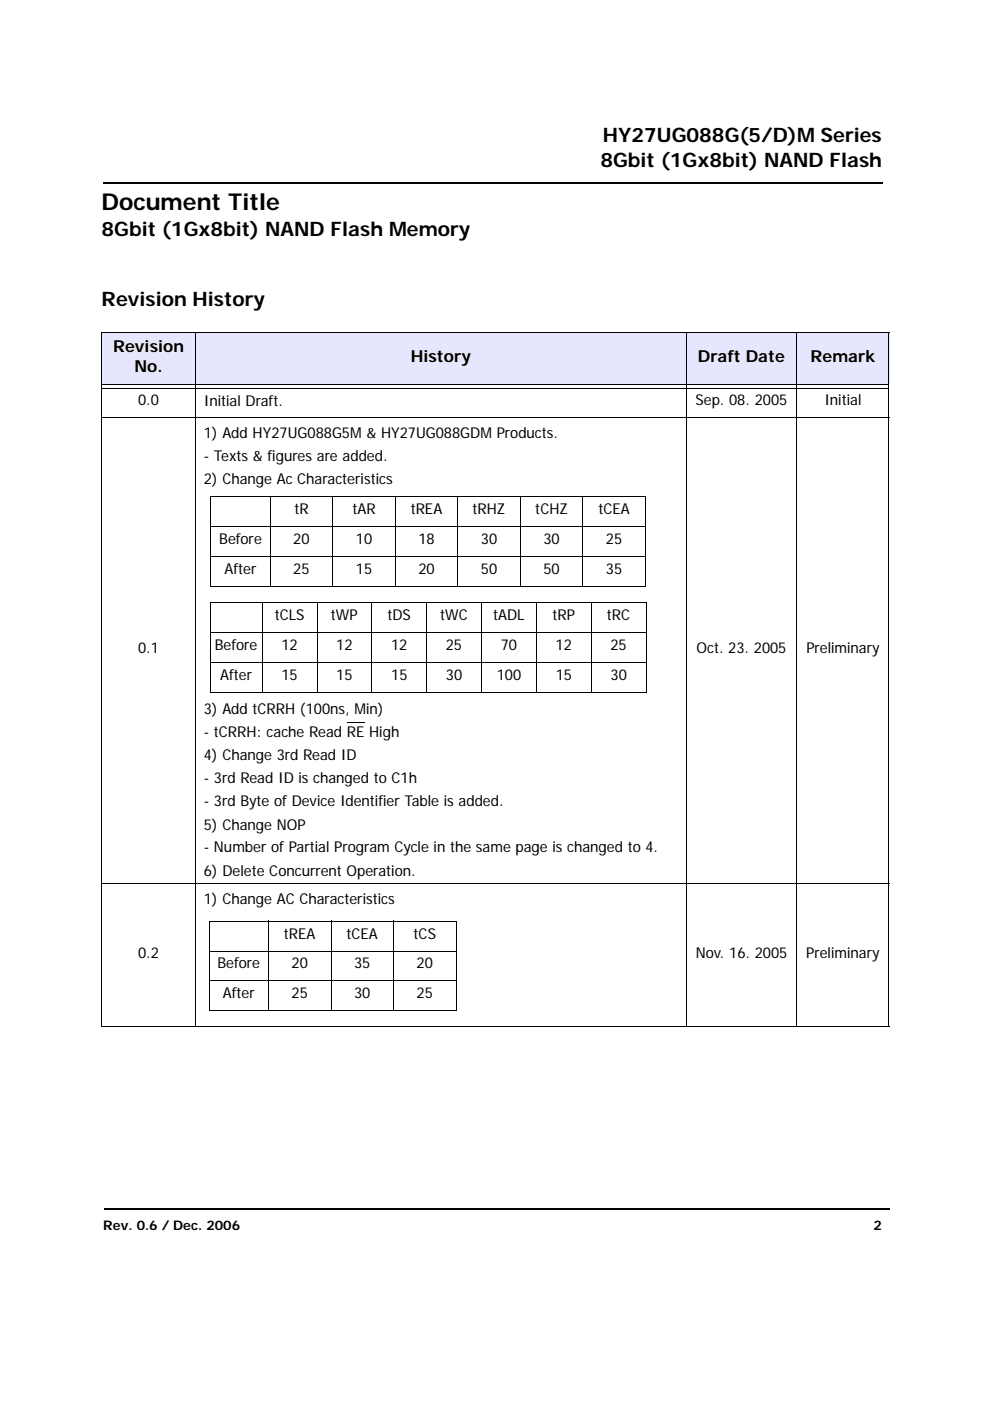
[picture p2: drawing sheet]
<svg xmlns="http://www.w3.org/2000/svg" width="210mm" height="297mm" viewBox="0 0 210 297" stroke-linecap="round" stroke-linejoin="round" font-family="sans-serif">
<defs><g id="words">
<text font-size="4.9" x="21.5" y="44.6">Document Title</text>
<g font-size="4.2">
<text x="127.3" y="35.4">8Gbit (1Gx8bit) NAND Flash</text>
<text x="127.8" y="30">HY27UG088G(5/D)M Series</text>
<text x="21.5" y="50.1">8Gbit (1Gx8bit) NAND Flash Memory</text>
<text x="21.5" y="64.9">Revision History</text>
</g>
<g font-size="3.5">
<text x="24" y="74.7">Revision</text>
<text x="87.1" y="76.8">History</text>
<text x="148" y="76.8">Draft Date</text>
<text x="171.8" y="76.8">Remark</text>
<text x="28.5" y="79">No.</text>
</g>
<g font-size="3.2">
<text x="29.3" y="85.8">0.0</text>
<text x="43.2" y="86.1">Initial Draft.</text>
<text x="147.5" y="85.8">Sep. 08. 2005</text>
<text x="174.8" y="85.8">Initial</text>
<text x="43.2" y="92.8">1) Add HY27UG088G5M &amp; HY27UG088GDM Products.</text>
<text x="43.2" y="97.7">- Texts &amp; figures are added.</text>
<text x="43.2" y="102.6">2) Change Ac Characteristics</text>
<text x="62.4" y="109">tR</text>
<text x="74.7" y="109">tAR</text>
<text x="87.1" y="109">tREA</text>
<text x="100.2" y="109">tRHZ</text>
<text x="113.5" y="109">tCHZ</text>
<text x="126.9" y="109">tCEA</text>
<text x="46.5" y="115.3">Before</text>
<text x="62.2" y="115.3">20</text>
<text x="75.4" y="115.3">10</text>
<text x="88.7" y="115.3">18</text>
<text x="102" y="115.3">30</text>
<text x="115.2" y="115.3">30</text>
<text x="128.5" y="115.3">25</text>
<text x="47.6" y="121.7">After</text>
<text x="62.2" y="121.7">25</text>
<text x="75.5" y="121.7">15</text>
<text x="88.7" y="121.7">20</text>
<text x="102" y="121.7">50</text>
<text x="115.2" y="121.7">50</text>
<text x="128.5" y="121.7">35</text>
<text x="58.3" y="131.5">tCLS</text>
<text x="70.2" y="131.5">tWP</text>
<text x="82.2" y="131.5">tDS</text>
<text x="93.4" y="131.5">tWC</text>
<text x="104.6" y="131.5">tADL</text>
<text x="117.2" y="131.5">tRP</text>
<text x="128.7" y="131.5">tRC</text>
<text x="45.5" y="137.8">Before</text>
<text x="59.7" y="137.8">12</text>
<text x="71.3" y="137.8">12</text>
<text x="82.9" y="137.8">12</text>
<text x="94.5" y="137.8">25</text>
<text x="106.2" y="137.8">70</text>
<text x="117.8" y="137.8">12</text>
<text x="129.4" y="137.8">25</text>
<text x="29.3" y="138.5">0.1</text>
<text x="147.7" y="138.5">Oct. 23. 2005</text>
<text x="171" y="138.5">Preliminary</text>
<text x="46.7" y="144.2">After</text>
<text x="59.7" y="144.2">15</text>
<text x="71.3" y="144.2">15</text>
<text x="82.9" y="144.2">15</text>
<text x="94.6" y="144.2">30</text>
<text x="105.3" y="144.2">100</text>
<text x="117.8" y="144.2">15</text>
<text x="129.4" y="144.2">30</text>
<text x="43.2" y="151.4">3) Add tCRRH (100ns, Min)</text>
<text x="43.2" y="156.3">- tCRRH: cache Read RE High</text>
<text x="43.2" y="161.2">4) Change 3rd Read ID</text>
<text x="43.2" y="166.1">- 3rd Read ID is changed to C1h</text>
<text x="43.2" y="171">- 3rd Byte of Device Identifier Table is added.</text>
<text x="43.2" y="175.9">5) Change NOP</text>
<text x="43.2" y="180.7">- Number of Partial Program Cycle in the same page is changed to 4.</text>
<text x="43.2" y="185.6">6) Delete Concurrent Operation.</text>
<text x="43.2" y="191.6">1) Change AC Characteristics</text>
<text x="29.3" y="203.1">0.2</text>
<text x="60.2" y="199">tREA</text>
<text x="73.5" y="199">tCEA</text>
<text x="87.7" y="199">tCS</text>
<text x="147.5" y="203.1">Nov. 16. 2005</text>
<text x="170.9" y="203.1">Preliminary</text>
<text x="46.1" y="205.3">Before</text>
<text x="61.8" y="205.3">20</text>
<text x="75.1" y="205.3">35</text>
<text x="88.3" y="205.3">20</text>
<text x="47.2" y="211.7">After</text>
<text x="61.8" y="211.7">25</text>
<text x="75.1" y="211.7">30</text>
<text x="88.3" y="211.7">25</text>
</g>
<g font-size="2.8">
<text x="21.9" y="260.7">Rev. 0.6 / Dec. 2006</text>
<text x="185.2" y="260.7">2</text>
</g>
</g></defs>
<path d="M21.8 38.7h.2v.3h-.2zM22.2 256.2h.1v.3h-.1z" fill="#000"/>
<path d="M22 38.8h165.2M22.3 256.3h166.4" fill="none" stroke="#000" stroke-width=".36"/>
<g fill="#e6e6ff">
<path d="M21.5 70.6h20.1v10.7h-20.1z"/>
<path d="M41.5 70.6h104v10.7h-104z"/>
<path d="M145.5 70.6h23.6v10.7h-23.6z"/>
<path d="M169 70.6h19.6v10.7h-19.6z"/>
</g>
<g fill="none" stroke="#000" stroke-width=".21">
<path d="M21.4 70.6h167.2M21.5 70.7v146.9M41.5 70.5v147.3M145.5 70.5v147.3M169 70.5v147.3M188.5 70.7v146.9M21.4 88.6h167.2M21.6 81.4h166.8M21.6 82.3h166.8M44.6 105.3h92.3M44.6 111.6h92.3M44.6 118h92.3"/>
<path d="M44.7 105.4v18.8M57.3 105.2v19.2M70.5 105.2v19.2M83.8 105.2v19.2M97 105.2v19.2M110.3 105.2v19.2M123.6 105.2v19.2M136.8 105.4v18.8M44.4 127.8h92.7M44.4 134.1h92.7M44.5 127.9v18.8M44.6 124.3h92.3"/>
<path d="M55.6 127.7v19.2M67.2 127.7v19.2M78.8 127.7v19.2M90.5 127.7v19.2M102.1 127.7v19.2M113.7 127.7v19.2M125.3 127.7v19.2M137 127.9v18.8M44.4 140.5h92.7M44.4 146.8h92.7M73.5 153.3h3.8M21.4 187.3h167.2"/>
<path d="M44.2 195.3h52.6M44.3 195.4v18.8M56.9 195.2v19.2M70.2 195.2v19.2M83.4 195.2v19.2M96.7 195.4v18.8M21.4 217.7h167.2M44.2 201.6h52.6M44.2 208h52.6M44.2 214.3h52.6"/>
</g>
<use href="#words"/>
</svg>
